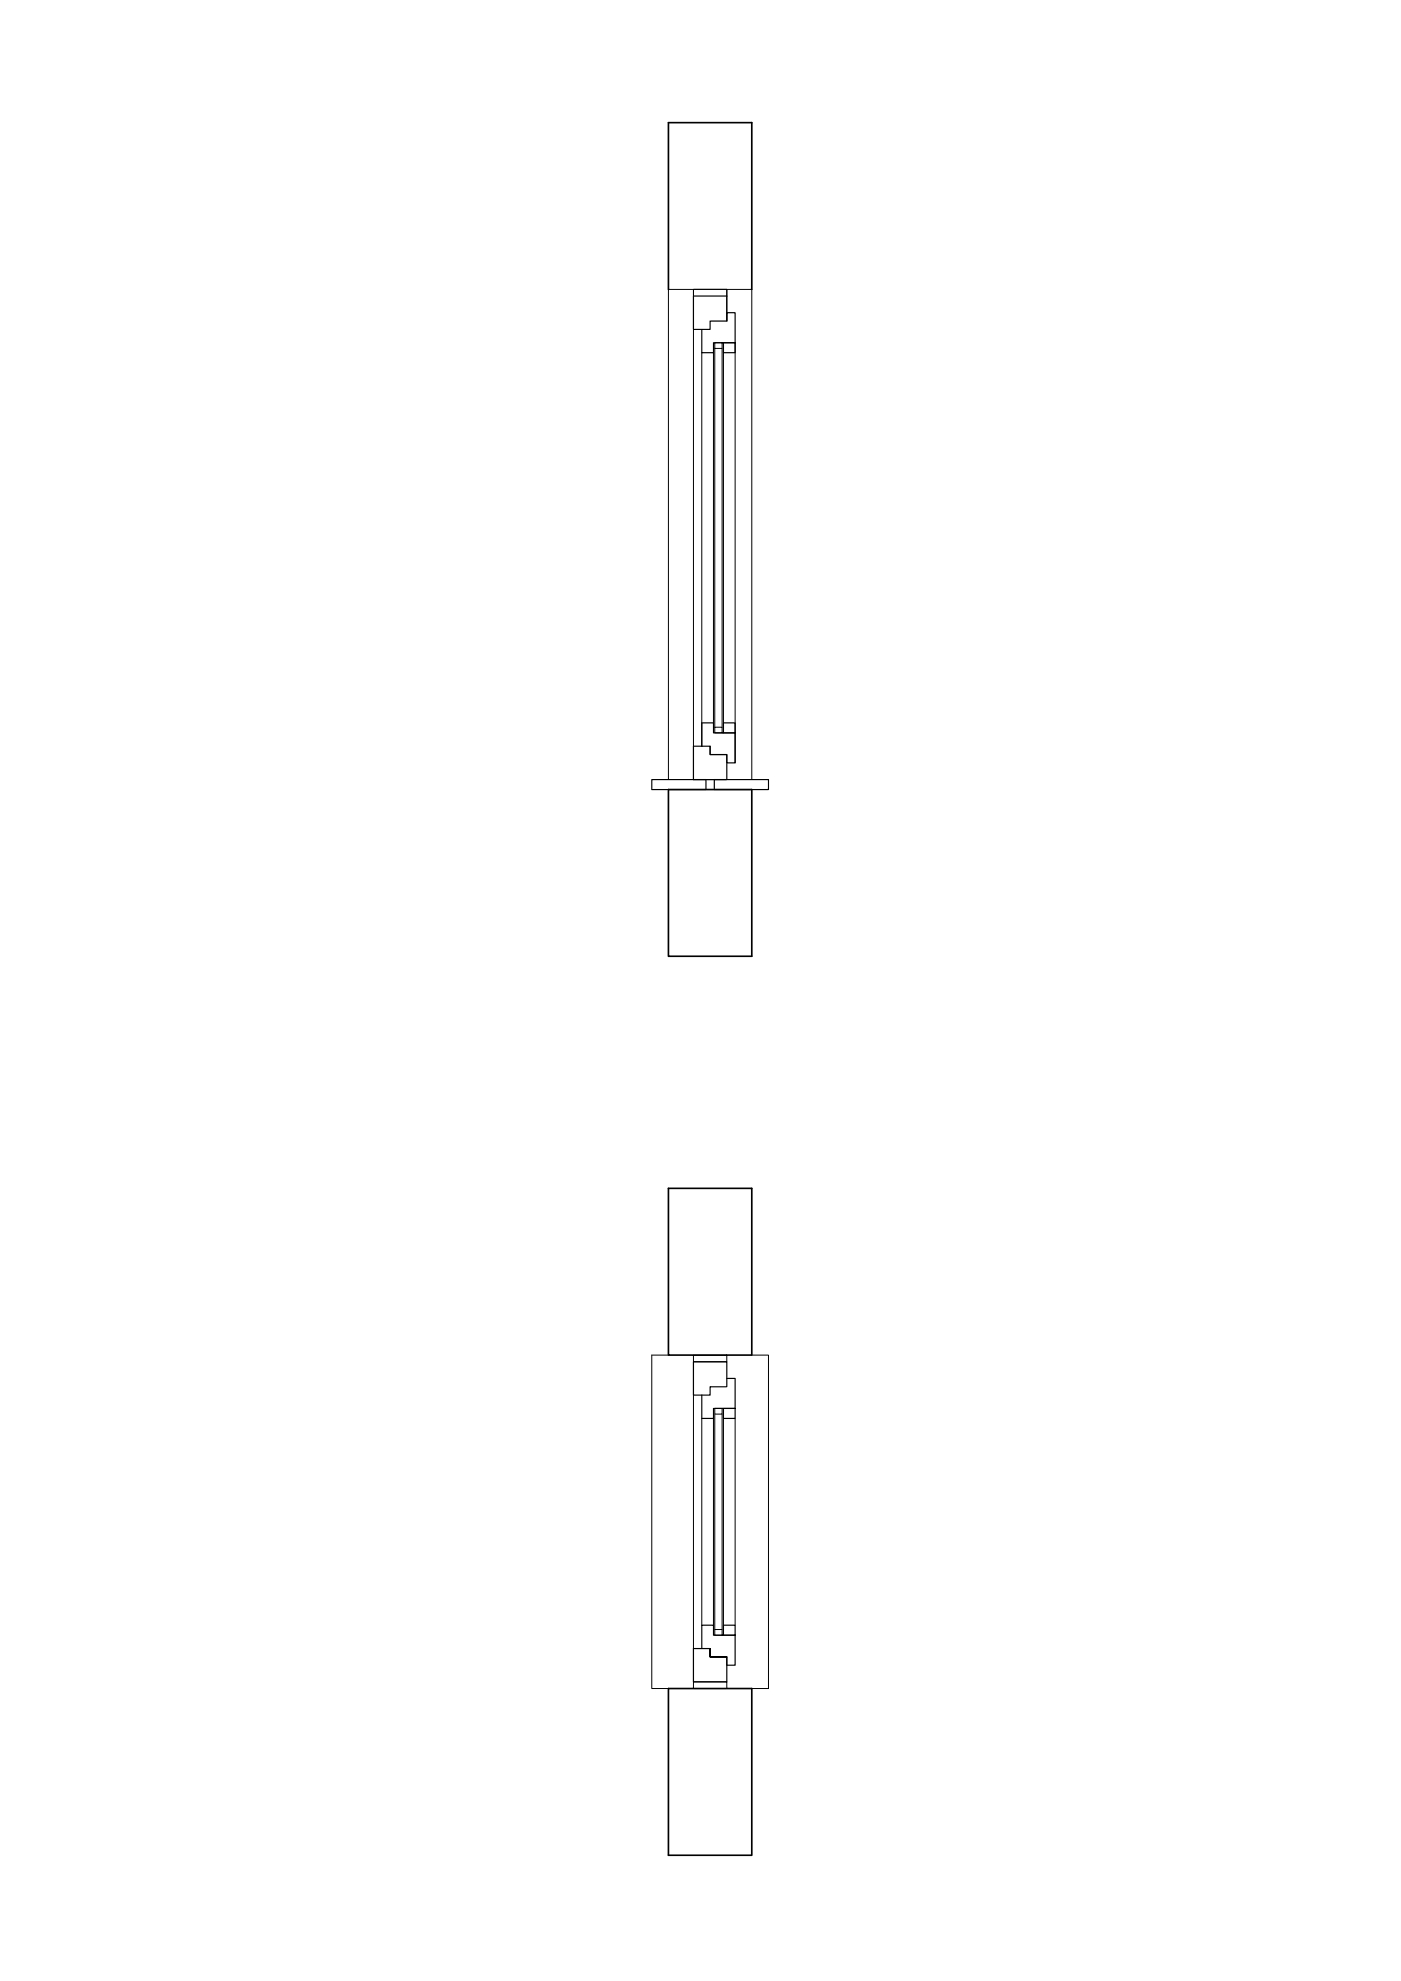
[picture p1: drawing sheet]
<svg xmlns="http://www.w3.org/2000/svg" width="420mm" height="594mm" viewBox="0 0 420 594" stroke-linecap="round" stroke-linejoin="round" font-family="sans-serif">
<!-- layer: 0.50 -->
<path d="M200.5 86.8v-50h25v50M200.5 236.8h25v50h-25zM200.5 356.4h25v50h-25zM200.5 506.4h25v50h-25z" fill="none" stroke="#000" stroke-width=".5"/>
<!-- layer: 0.13 -->
<path d="M200.5 86.8v147M218 96.3v-9.5h-10v147h10M225.5 86.8v147M210.5 105.8v118M220.5 102.8v126M200.5 406.4h-5v100h5M208 408.4v96M225.5 406.4h5v100h-5M210.5 425.4v62M220.5 425.4v62" fill="none" stroke="#000" stroke-width=".3"/>
<!-- layer: 0.35 -->
<g fill="none" stroke="#000" stroke-width=".35">
<path d="M208 88.8h10v7.5h-5v2.5h-5zM218 96.3v-2.5h2.5v9h-6.5v3h-3.5v-7M217 102.8h3.5v3h-3.5zM217 216.8h3.5v3h-3.5zM195.5 233.8h16.2v3h-16.2zM208 223.8h5v2.5h5v7.5h-10zM210.5 223.8v-7h3.5v3h6.5v9h-2.5v-2.5h-5v-2.5M214.2 233.8h16.3v3h-16.3zM208 408.4h10v7.5h-5v2.5h-5zM218 413.4h2.5v9h-6.5v3h-3.5v-7M217 422.4h3.5v3h-3.5zM208 494.4h5v2.5h5v7.5h-10z"/>
<path d="M210.5 494.4v-7h3.5v3h6.5v9h-2.5v-2.5h-5v-2.5v2.5h5M217 487.4h3.5v3h-3.5z"/>
</g>
<!-- layer: 0.25 -->
<g fill="none" stroke="#000" stroke-width=".3">
<path d="M200.5 86.8h25M208 86.8v2M218 86.8v2M214 105.8v111M214.4 104.5v113.6M216.6 102.8h-2.2v1.7h2.2v-1.7h.4M216.6 104.5v113.6M217 105.8v111M216.6 219.8h-2.2v-1.7h2.2v1.7h.4M208 406.4h10v2h-10zM214 425.4v62M214.4 424.1v64.6"/>
<path d="M216.6 422.4h-2.2v1.7h2.2v-1.7h.4M216.6 424.1v64.6M217 425.4v62M216.6 490.4h-2.2v-1.7h2.2v1.7h.4M208 504.4h10v2h-10z"/>
</g>
</svg>
